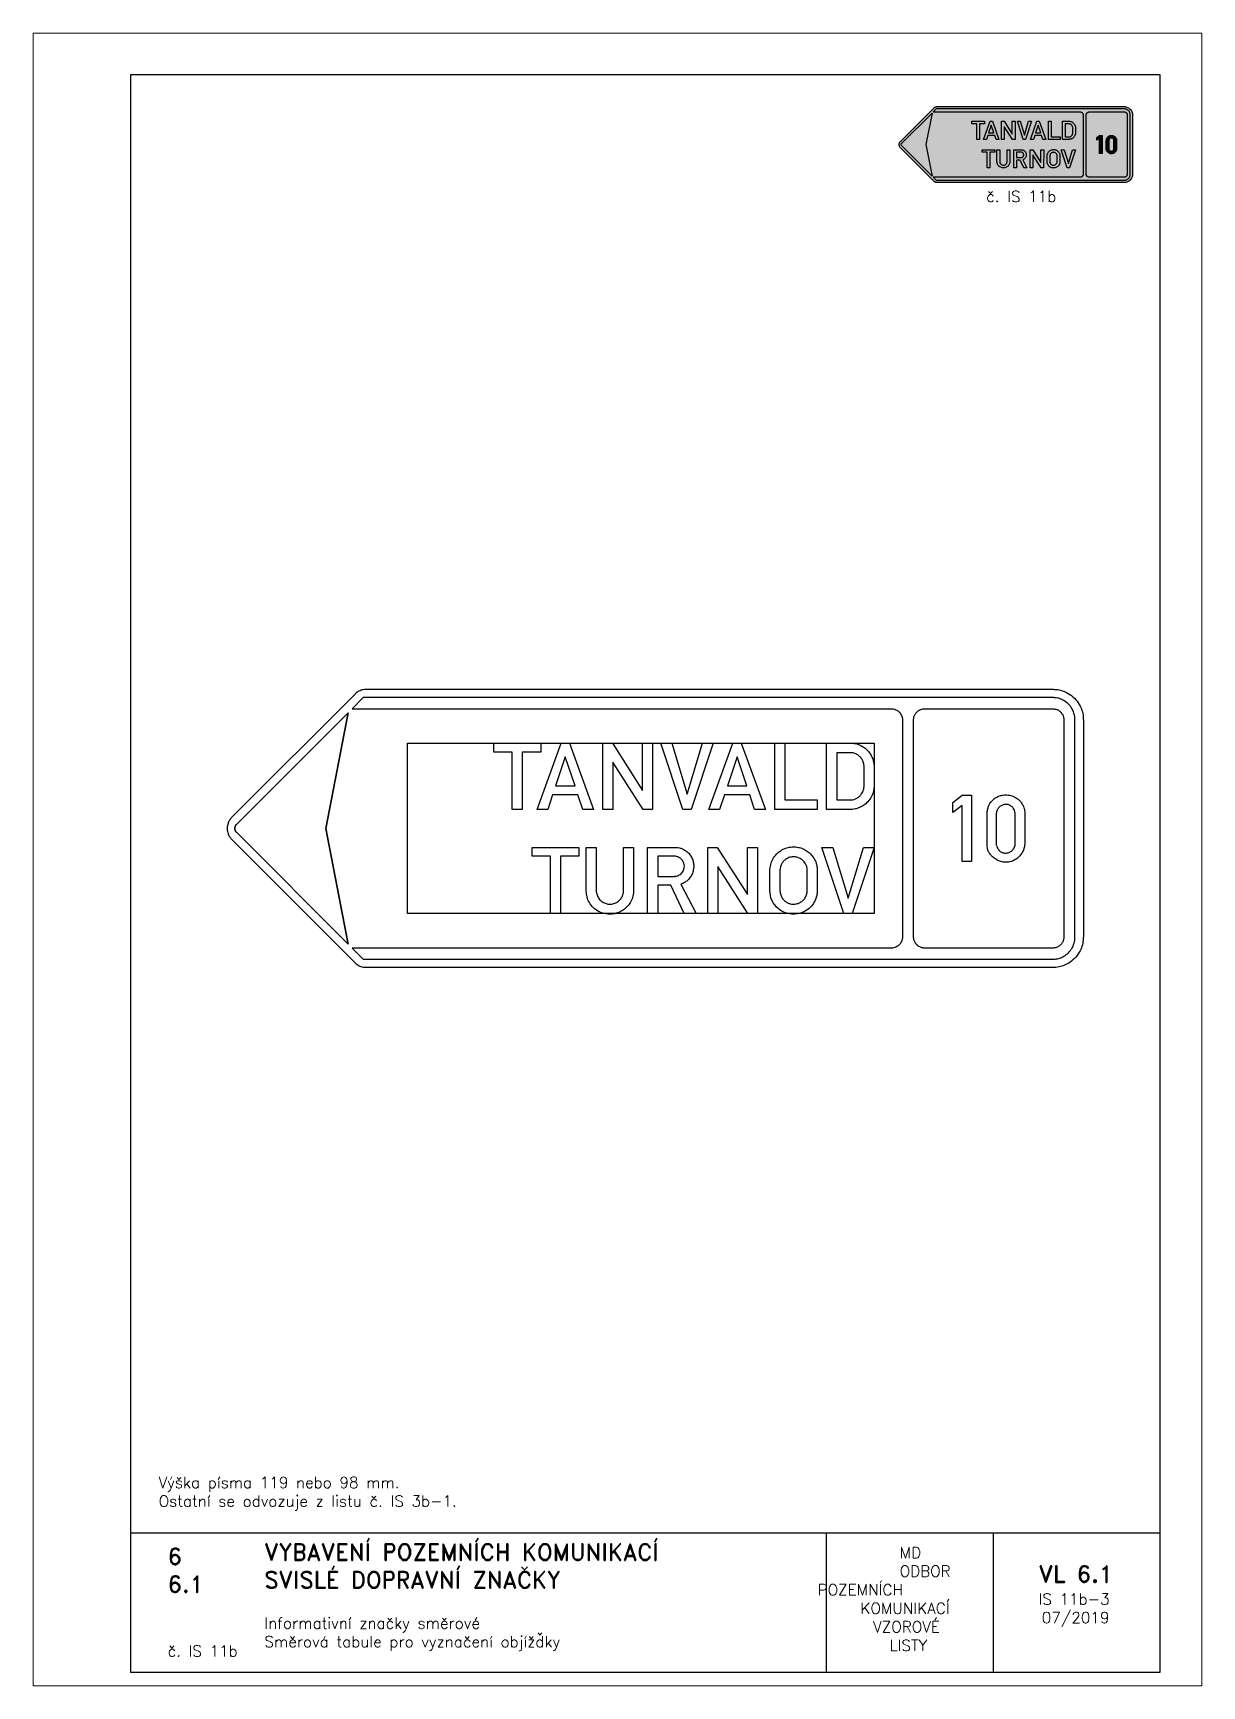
# Paper-space layout 'IS 11b-3' of a CAD drawing. Header units: millimetres. Extents: x 0 to 210, y 0 to 297.
# The model-space entities are those that its viewports show. They can reach past a viewport. Long polylines and large blocks are cut down to what shows.
import ezdxf

# ---------------------------------------------------------------- set-up
doc = ezdxf.new("R2010")
doc.units = ezdxf.units.MM
doc.header["$LTSCALE"] = 5
doc.linetypes.add('ČÁRKOVANÁX2', pattern=[1.5, 1, -0.5])
doc.layers.add('Rozpiska', color=7, linetype='Continuous')
doc.layers.add('Značka', color=7, linetype='Continuous')
doc.layers.add('Rámeček', color=6, linetype='Continuous', plot=False)
doc.styles.get("Standard").update_dxf_attribs({"font": 'romand.shx', "height": 25})

psp = doc.layouts.new('IS 11b-3')

# ---------------------------------------------------------------- texts
at = {"layer": 'Rozpiska', "color": 7, "attachment_point": 1}
for s, width, heights, insert, char_height in [('č. IS 11b', 15.686, [0], (171.23, 268.65), 2), ('Výška písma 119 nebo 98 mm. \\POstatní se odvozuje z listu č. IS 3b-1.{\\H1.83333x; }', 177.7943, [0], (22.56, 37.55), 2), ('6', 149.0422, [0], (24.17, 24.77), 3), ('{\\C6;VYBAVENÍ POZEMNÍCH KOMUNIKACÍ\\P}SVISLÉ DOPRAVNÍ ZNAČKY{\\H1.34524x; }', 149.0422, [0], (41.56, 25.56), 3), ('\\pi14.7414;{\\C6;MD\\P\\pi2.36044;}ODBOR POZEMNÍCH{\\H1.57143x; }\\P\\pi7.69378;KOMUNIKACÍ{\\H1.5x; }\\P\\pi9.97949;{\\C6;VZOROVÉ\\H1.47619x; \\H0.67742x;\\P\\pi12.93187;LISTY\\H1.26984x; }', 33.1018, [0], (140.95, 24.95), 2), ('\\pi1.03113;{\\H1.5x;\\C6;VL 6.1\\P\\pi0.98347;\\H0.66667x;IS 11b-3\\H1.66666x; \\H0.6x;\\P\\pi1.5549;07/2019\\H1.80159x; }', 16.0623, [0], (179.66, 21.61), 2), ('6.1', 149.0422, [0], (24.17, 19.78), 3), ('{\\C6;Informativní značky směrové\\P}Směrová tabule pro vyznačení objížďky{\\H1.83333x; }', 149.0422, [0], (41.56, 12.29), 2), ('{\\C6;č. IS 11b}', 18.2723, [2.67], (24.17, 7.28), 2)]:
    psp.add_mtext_dynamic_manual_height_columns(s, width=width, gutter_width=100, heights=heights, dxfattribs=dict(at, insert=insert, char_height=char_height))

msp = doc.modelspace()

# ---------------------------------------------------------------- linework, layer by layer
at = {"layer": 'Značka', "color": 3}
for points in [[(1493.6, 2.2), (259, 2.2, -0.002694), (258, 2.3, -0.008086), (257, 2.3, -0.042026), (253.2, 2.9, -0.040907), (249.4, 4.1, -0.042264), (245.9, 5.9, -0.046628), (242.7, 8.2, -0.009283), (242, 8.9), (241.3, 9.6), (19.8, 231, -0.003577), (18.8, 232.2, -0.010727), (17.7, 233.4, -0.055715), (14.3, 238.6, -0.056166), (12.1, 244.5, -0.06969), (11, 252.2, -0.068355), (12.1, 260, -0.056428), (14.3, 265.9, -0.061122), (17.7, 271.1, -0.012202), (18.8, 272.3, -0.004069), (19.8, 273.4), (241.3, 494.9, -0.002694), (242, 495.6, -0.008086), (242.7, 496.2, -0.042026), (245.9, 498.6, -0.040907), (249.4, 500.3, -0.042264), (253.1, 501.6, -0.046628), (257, 502.2, -0.009283), (258, 502.2, -0.003095), (259, 502.2), (1493.6, 502.2, -0.003577), (1496.5, 502.1, -0.010727), (1499.4, 501.9, -0.055715), (1510.6, 499.6, -0.056166), (1521.1, 494.9, -0.06969), (1532.6, 486.2, -0.068355), (1541.3, 474.7, -0.056428), (1546.1, 464.2, -0.061122), (1548.3, 453, -0.012202), (1548.5, 450.1, -0.004069), (1548.6, 447.2), (1548.6, 57.2, -0.003577), (1548.5, 54.4, -0.010727), (1548.3, 51.5, -0.055715), (1546, 40.2, -0.056166), (1541.3, 29.7, -0.06969), (1532.6, 18.3, -0.068355), (1521.1, 9.6, -0.056428), (1510.6, 4.8, -0.061122), (1499.4, 2.5, -0.012202), (1496.5, 2.3, -0.004069), (1493.6, 2.2)], [(234.8, 467.2), (1203.6, 467.2, -0.003577), (1204.7, 467.2, -0.010727), (1205.7, 467.1, -0.055715), (1209.8, 466.3, -0.056166), (1213.6, 464.6, -0.06969), (1217.8, 461.4, -0.068355), (1220.9, 457.2, -0.056428), (1222.7, 453.4, -0.061122), (1223.5, 449.3, -0.012202), (1223.6, 448.3, -0.004069), (1223.6, 447.2), (1223.6, 57.2, -0.003577), (1223.6, 56.2, -0.010727), (1223.5, 55.1, -0.055715), (1222.7, 51.1, -0.056166), (1220.9, 47.2, -0.06969), (1217.8, 43.1, -0.068355), (1213.6, 39.9, -0.056428), (1209.8, 38.2, -0.061122), (1205.7, 37.3, -0.012202), (1204.7, 37.3, -0.004069), (1203.6, 37.2), (234.8, 37.2), (254.8, 17.2), (1493.6, 17.2, 0.003577), (1495.7, 17.3, 0.010727), (1497.8, 17.4, 0.055715), (1506, 19.1, 0.056166), (1513.6, 22.6, 0.06969), (1522, 28.9, 0.068355), (1528.3, 37.2, 0.056428), (1531.8, 44.9, 0.061122), (1533.4, 53, 0.012202), (1533.6, 55.1, 0.004069), (1533.6, 57.2), (1533.6, 447.2, 0.003577), (1533.5, 449.3, 0.010727), (1533.4, 451.4, 0.055715), (1531.7, 459.6, 0.056166), (1528.3, 467.2, 0.06969), (1522, 475.6, 0.068355), (1513.6, 481.9, 0.056428), (1506, 485.4, 0.061122), (1497.8, 487, 0.012202), (1495.7, 487.2, 0.004069), (1493.6, 487.2), (254.8, 487.2), (234.8, 467.2)], [(227.8, 44.3), (187.8, 252.2), (227.8, 460.2), (26.9, 259.3), (26.6, 258.9), (26.2, 258.5, 0.05572), (25.1, 256.8, 0.056165), (24.3, 254.8, 0.06969), (24, 252.2, 0.068355), (24.3, 249.6, 0.056425), (25.1, 247.7, 0.061127), (26.2, 245.9), (26.6, 245.5), (26.9, 245.2), (227.8, 44.3)], [(227.8, 460.2), (187.8, 252.2), (227.8, 44.3), (26.9, 245.2), (26.6, 245.5, -0.010727), (26.2, 245.9, -0.055715), (25.1, 247.7, -0.056166), (24.3, 249.6, -0.06969), (24, 252.2, -0.068355), (24.3, 254.8, -0.056428), (25.1, 256.8, -0.061122), (26.2, 258.5, -0.012202), (26.6, 258.9, -0.004069), (26.9, 259.3), (227.8, 460.2)], [(1263.6, 37.2), (1263.5, 37.2), (1263.5, 37.2, -0.03218), (1260.9, 37.4, -0.035443), (1258.3, 37.9, -0.036267), (1255.9, 38.8, -0.034421), (1253.6, 39.9, -0.033721), (1251.4, 41.4, -0.034085), (1249.5, 43.1, -0.034209), (1247.8, 45, -0.034229), (1246.3, 47.2, -0.034044), (1245.2, 49.5, -0.033412), (1244.3, 52, -0.034127), (1243.8, 54.5, -0.036745), (1243.6, 57.1), (1243.6, 57.2), (1243.6, 57.2), (1243.6, 447.2), (1243.6, 447.3), (1243.6, 447.4, -0.03218), (1243.8, 450, -0.035443), (1244.3, 452.5, -0.036267), (1245.2, 455, -0.034421), (1246.3, 457.3, -0.033721), (1247.8, 459.4, -0.034085), (1249.5, 461.4, -0.034209), (1251.4, 463.1, -0.034229), (1253.6, 464.5, -0.034044), (1255.9, 465.7, -0.033412), (1258.3, 466.5, -0.034127), (1260.9, 467.1, -0.036745), (1263.5, 467.2), (1263.5, 467.2), (1263.6, 467.2), (1493.6, 467.2), (1493.7, 467.2), (1493.8, 467.2, -0.03218), (1496.4, 467, -0.035443), (1498.9, 466.5, -0.036267), (1501.4, 465.7, -0.034421), (1503.7, 464.5, -0.033721), (1505.8, 463.1, -0.034085), (1507.8, 461.4, -0.034209), (1509.5, 459.4, -0.034229), (1510.9, 457.3, -0.034044), (1512.1, 455, -0.033412), (1512.9, 452.5, -0.034127), (1513.5, 450, -0.036745), (1513.6, 447.4), (1513.6, 447.3), (1513.6, 447.2), (1513.6, 57.2), (1513.6, 57.2), (1513.6, 57.1, -0.03218), (1513.4, 54.5, -0.035443), (1512.9, 52, -0.036267), (1512.1, 49.5, -0.034421), (1510.9, 47.2, -0.033721), (1509.5, 45, -0.034085), (1507.8, 43.1, -0.034209), (1505.8, 41.4, -0.034229), (1503.7, 39.9, -0.034044), (1501.4, 38.8, -0.033412), (1498.9, 37.9, -0.034127), (1496.4, 37.4, -0.036745), (1493.8, 37.2), (1493.7, 37.2), (1493.6, 37.2), (1263.6, 37.2)], [(1087.4, 286.2), (1087.4, 405.2), (1131.5, 405.2, -0.002955), (1132.9, 405.2, -0.008866), (1134.3, 405.2, -0.074826), (1144.1, 403.3, -0.064095), (1153, 398.7, -0.05201), (1159.6, 393.6, -0.052248), (1165, 387.2, -0.0463), (1168.7, 380.6, -0.045159), (1171.3, 373.5, -0.019266), (1172, 370.3, -0.018601), (1172.5, 367.1), (1172.6, 366.4), (1172.6, 365.7), (1172.6, 327), (1172.6, 326.4), (1172.6, 325.9, -0.035139), (1172.1, 321.7, -0.027883), (1171.2, 317.6, -0.067), (1166.6, 307, -0.07401), (1159.2, 298, -0.055398), (1152.6, 292.8, -0.04934), (1144.9, 289.1, -0.035151), (1139.3, 287.3, -0.041158), (1133.6, 286.4, -0.006182), (1132.5, 286.3, -0.00206), (1131.4, 286.2), (1087.4, 286.2)], [(1105.5, 388.2), (1105.5, 303.4), (1130.1, 303.4, 0.003013), (1131, 303.4, 0.009049), (1131.8, 303.4, 0.064934), (1136.9, 304.3, 0.055474), (1141.6, 306.3, 0.060183), (1146.4, 309.7, 0.064204), (1150.2, 314.1, 0.046771), (1152.4, 317.8, 0.042303), (1153.8, 321.9, 0.021158), (1154.2, 323.8, 0.026455), (1154.5, 325.7, 0.006517), (1154.5, 326.3), (1154.6, 326.9), (1154.6, 364.9), (1154.5, 365.6, 0.005185), (1154.4, 366.2, 0.038441), (1153.7, 369.9, 0.037922), (1152.5, 373.4, 0.064349), (1149.4, 378.8, 0.066856), (1144.9, 383.2, 0.069128), (1139.6, 386.5, 0.078393), (1133.6, 388, 0.012507), (1132.4, 388.1, 0.004175), (1131.2, 388.2), (1105.5, 388.2)], [(1375.7, 277.3), (1375.7, 278.3, -0.005947), (1375.7, 279.4, -0.049019), (1376.5, 285.9, -0.049992), (1378.5, 292.2, -0.079537), (1384, 301.2, -0.089087), (1392, 307.8, -0.059796), (1398.2, 310.7, -0.052018), (1404.8, 312.1, -0.062017), (1413.5, 312.1, -0.0645), (1421.9, 310, -0.055438), (1428.3, 306.7, -0.055485), (1433.9, 302.1, -0.051112), (1438.1, 297.2, -0.054897), (1441, 291.5, -0.045234), (1442.6, 286.6, -0.045981), (1443.2, 281.5, -0.0123), (1443.2, 279.8, -0.004103), (1443.2, 278), (1443.2, 226.1, -0.002302), (1443.2, 225.1, -0.006906), (1443.2, 224, -0.051777), (1442.4, 217.8, -0.049693), (1440.3, 211.9, -0.066796), (1435.9, 204.5, -0.065906), (1429.7, 198.4, -0.061099), (1423, 194.3, -0.064143), (1415.5, 192, -0.069662), (1406.8, 191.6, -0.067451), (1398.4, 193.4, -0.056809), (1391.6, 196.7, -0.049588), (1385.6, 201.3, -0.048055), (1381.1, 206.2, -0.06588), (1377.8, 211.9, -0.054767), (1376.2, 217.1, -0.042362), (1375.7, 222.6, -0.009254), (1375.7, 224.3, -0.003103), (1375.7, 226.1), (1375.7, 277.3)], [(1392, 277.3), (1392, 226.1, 0.003201), (1392, 225.4, 0.009635), (1392, 224.7, 0.07387), (1392.9, 220.3, 0.059521), (1394.9, 216.2, 0.070725), (1398.2, 211.9, 0.09458), (1402.7, 209.1, 0.108402), (1408.6, 207.9, 0.087553), (1414.8, 209.1, 0.078159), (1419.6, 211.6, 0.088168), (1423.3, 215.5, 0.061769), (1425, 218.7, 0.061186), (1425.9, 222.3, 0.025182), (1426.1, 224.2, 0.008386), (1426.1, 226.1), (1426.1, 277.3, 0.005497), (1426, 279, 0.016502), (1425.8, 280.6, 0.058317), (1424.7, 284.8, 0.064725), (1422.6, 288.6, 0.088091), (1418.5, 292.7, 0.09789), (1413.3, 295, 0.099844), (1407.6, 295.4, 0.088272), (1402, 293.6, 0.074159), (1397.9, 290.8, 0.075675), (1394.8, 287, 0.052597), (1393.3, 283.8, 0.046075), (1392.4, 280.3, 0.014324), (1392.2, 278.8, 0.004786), (1392, 277.3)], [(655.4, 218.2), (673.6, 218.2), (673.6, 139.6), (673.6, 139.1), (673.6, 138.5, 0.039543), (674.3, 134.6, 0.043686), (675.7, 130.8, 0.079497), (679.5, 124.6, 0.080044), (685.1, 119.9, 0.074673), (691.3, 117.1, 0.071356), (697.9, 116.2, 0.077187), (705.3, 117.2, 0.082092), (711.9, 120.4, 0.077982), (717.1, 125.1, 0.072581), (720.6, 131.2, 0.046191), (721.9, 135.1, 0.05459), (722.5, 139.1), (722.5, 139.5), (722.5, 139.9), (722.5, 218.2), (740.5, 218.2), (740.5, 139.7), (740.5, 139.1, -0.004615), (740.5, 138.4, -0.044944), (740, 133.3, -0.033047), (738.6, 128.3, -0.05764), (734.4, 118.8, -0.066494), (728.1, 110.6, -0.064403), (720.5, 104.5, -0.060337), (711.6, 100.4, -0.061462), (701.8, 98.3, -0.061737), (691.6, 98.6, -0.080256), (678.9, 102.5, -0.084185), (668.1, 110.2, -0.072646), (661.1, 118.9, -0.072796), (657, 129.3, -0.029071), (656, 133.9, -0.022449), (655.5, 138.6), (655.5, 139.2), (655.4, 139.7), (655.4, 218.2)], [(765.8, 99.2), (765.8, 218.2), (815.8, 218.2), (816.6, 218.2, -0.005426), (817.3, 218.2, -0.052876), (822.9, 217.4, -0.045257), (828.3, 215.5, -0.068752), (836.2, 210.7, -0.074107), (842.5, 203.9, -0.062848), (846.2, 197.2, -0.059662), (848.2, 189.8, -0.055136), (848.6, 182.5, -0.05518), (847.5, 175.4, -0.062308), (844.5, 167.8, -0.063046), (839.6, 161.2, -0.052741), (834.7, 156.7, -0.055198), (828.9, 153.4, -0.011424), (827.3, 152.7, -0.003811), (825.7, 152), (853, 99.2), (831.6, 99.2), (807.3, 150.2), (783.9, 150.2), (783.9, 99.2), (765.8, 99.2)], [(985.5, 177.8), (985.6, 178.8, -0.004516), (985.6, 179.8, -0.030678), (986.3, 184.7, -0.03107), (987.6, 189.6, -0.066298), (992.2, 199.4, -0.06848), (999.2, 207.7, -0.061858), (1006.9, 213.5, -0.05993), (1015.8, 217.3, -0.057344), (1025, 219, -0.05758), (1034.3, 218.6, -0.056912), (1043.2, 216.4, -0.057498), (1051.4, 212.2, -0.055378), (1058.3, 206.6, -0.053458), (1063.9, 199.6, -0.043029), (1067.2, 193.6, -0.048853), (1069.3, 187.2, -0.022719), (1070, 183.6, -0.012952), (1070.4, 180.1), (1070.5, 179.5), (1070.5, 178.9), (1070.5, 139), (1070.5, 138.1, -0.002806), (1070.4, 137.2, -0.035775), (1069.1, 129.8, -0.047843), (1066.6, 122.7, -0.078793), (1060.2, 112.8, -0.073097), (1051.2, 105.1, -0.060117), (1042.5, 100.7, -0.059848), (1033.1, 98.5, -0.071111), (1021.4, 98.6, -0.074186), (1010.3, 102, -0.066042), (1001.4, 107.3, -0.061695), (994.3, 114.8, -0.047086), (990.1, 121.1, -0.053876), (987.4, 128.1, -0.030223), (986.3, 132.8, -0.017681), (985.7, 137.5), (985.6, 138.6), (985.5, 139.7), (985.5, 177.8)], [(783.9, 202.2), (783.9, 166.1), (813.1, 166.1), (813.8, 166.1, 0.005988), (814.5, 166.2, 0.040793), (817.8, 166.7, 0.049419), (821, 167.8, 0.110772), (827.2, 172.3, 0.114761), (830.9, 179.1, 0.085168), (831.8, 184.4, 0.080084), (830.9, 189.7, 0.084083), (828.2, 194.9, 0.081231), (824, 199, 0.067106), (820, 201.2, 0.082126), (815.7, 202.1, 0.008052), (815.2, 202.2), (814.6, 202.2), (783.9, 202.2)], [(1003.6, 177.7), (1003.6, 139.7), (1003.7, 138.9, 0.005134), (1003.8, 138.2, 0.037589), (1004.4, 134.5, 0.041681), (1005.6, 130.9, 0.062897), (1008.4, 126, 0.060175), (1012.3, 121.8, 0.05942), (1016.9, 118.7, 0.064328), (1022.1, 116.8, 0.05052), (1026.3, 116.1, 0.044569), (1030.7, 116.3, 0.07391), (1038, 118.3, 0.085006), (1044.3, 122.4, 0.073628), (1048.5, 127.2, 0.06358), (1051.3, 133.1, 0.033201), (1052.1, 136, 0.042647), (1052.5, 139), (1052.5, 139.4), (1052.5, 139.8), (1052.5, 177.6), (1052.5, 178.3, 0.008402), (1052.5, 179, 0.062609), (1051.8, 183.1, 0.048319), (1050.3, 187.1, 0.076906), (1045.9, 193.5, 0.083775), (1039.7, 198.2, 0.069866), (1034, 200.5, 0.066672), (1027.9, 201.2, 0.08852), (1019.4, 199.7, 0.098123), (1012.1, 195.3, 0.062843), (1008.5, 191.4, 0.051394), (1005.8, 186.7, 0.039527), (1004.4, 183, 0.050746), (1003.7, 179.1, 0.007113), (1003.7, 178.4), (1003.6, 177.7)]]:
    msp.add_lwpolyline(points, format="xyb", dxfattribs=at)
at = {"layer": 'Značka', "color": 6, "linetype": 'ČÁRKOVANÁX2', "ltscale": 2.5}
msp.add_lwpolyline([(334.6, 99.2), (334.6, 405.2), (1172.6, 405.2), (1172.6, 99.2), (334.6, 99.2)], dxfattribs=at)
at = {"layer": 'Značka', "color": 3}
for points in [[(522.6, 286.2), (522.6, 389.2), (489.5, 389.2), (489.5, 405.2), (573.7, 405.2), (573.7, 389.2), (540.6, 389.2), (540.6, 286.2), (522.6, 286.2)], [(567.3, 286.2), (610.4, 405.2), (625.5, 405.2), (668.6, 286.2), (649.5, 286.2), (640.6, 312.8), (595.1, 312.8), (586.3, 286.2), (567.3, 286.2)], [(685.5, 286.2), (685.5, 405.2), (702.6, 405.2), (756.6, 320.3), (756.6, 405.2), (774.8, 405.2), (774.7, 286.2), (757.6, 286.2), (703.5, 371.1), (703.5, 286.2), (685.5, 286.2)], [(829.1, 286.2), (789.7, 405.2), (809, 405.2), (836.6, 313.8), (864.2, 405.2), (883.4, 405.2), (844.1, 286.2), (829.1, 286.2)], [(875.9, 286.2), (919.1, 405.2), (934.1, 405.2), (977.3, 286.2), (958.1, 286.2), (949.3, 312.8), (903.7, 312.8), (895, 286.2), (875.9, 286.2)], [(994.1, 286.2), (994.1, 405.2), (1012.2, 405.2), (1012.2, 303.3), (1070.6, 303.3), (1070.6, 286.2), (994.1, 286.2)], [(635.4, 328.6), (617.9, 380.9), (600.5, 328.6), (635.4, 328.6)], [(944, 328.6), (926.6, 380.9), (909.2, 328.6), (944, 328.6)], [(1331, 192.7), (1331, 293.7), (1314.1, 281), (1314.1, 299), (1331.1, 311.7), (1347.9, 311.7), (1347.9, 192.7), (1331, 192.7)], [(591.4, 99.2), (591.4, 202.2), (558.3, 202.2), (558.3, 218.2), (642.5, 218.2), (642.5, 202.2), (609.4, 202.2), (609.4, 99.2), (591.4, 99.2)], [(873.8, 99.2), (873.8, 218.2), (890.9, 218.2), (945, 133.3), (945, 218.2), (963.2, 218.2), (963.1, 99.2), (946, 99.2), (891.8, 184.1), (891.8, 99.2), (873.8, 99.2)], [(1118.4, 99.2), (1079, 218.2), (1098.3, 218.2), (1125.8, 126.8), (1153.5, 218.2), (1172.6, 218.2), (1133.3, 99.2), (1118.4, 99.2)]]:
    msp.add_lwpolyline(points, dxfattribs=at)

# ---------------------------------------------------------------- hatches: boundary and pattern name
at = {"layer": 'Značka'}
h = psp.add_hatch(color=30, dxfattribs=at)
h.dxf.hatch_style = 1
edge = h.paths.add_edge_path()
edge.add_line((196.03, 270.15), (162.36, 270.15))
edge.add_arc((162.42, 272.63), 2.48, 268.0589, 268.6764, ccw=False)
edge.add_arc((162.36, 270.97), 0.828, 266.2057, 268.0589, ccw=False)
edge.add_arc((162.35, 270.78), 0.636, 256.4389, 266.065, ccw=False)
edge.add_arc((162.36, 270.8), 0.657, 247.0853, 256.4552, ccw=False)
edge.add_arc((162.34, 270.79), 0.636, 238.7222, 248.4026, ccw=False)
edge.add_arc((162.3, 270.74), 0.574, 228.0712, 238.7499, ccw=False)
edge.add_arc((162.39, 270.85), 0.721, 226.8956, 229.023, ccw=False)
edge.add_line((161.9, 270.33), (161.88, 270.35))
edge.add_line((161.88, 270.35), (155.84, 276.39))
edge.add_arc((158.02, 278.44), 2.99, 222.4099, 223.2298, ccw=False)
edge.add_arc((156.55, 277.09), 0.998, 219.9512, 222.4095, ccw=False)
edge.add_arc((156.38, 276.94), 0.768, 207.0157, 219.7714, ccw=False)
edge.add_arc((156.37, 276.94), 0.766, 194.2124, 207.0711, ccw=False)
edge.add_arc((156.37, 276.96), 0.77, 179.9044, 195.8504, ccw=False)
edge.add_arc((156.39, 276.96), 0.786, 164.3193, 179.9609, ccw=False)
edge.add_arc((156.37, 276.99), 0.765, 153.2071, 166.1258, ccw=False)
edge.add_arc((156.32, 277.02), 0.7, 139.2768, 153.2676, ccw=False)
edge.add_arc((156.46, 276.92), 0.878, 137.5342, 140.3306, ccw=False)
edge.add_arc((157.75, 275.73), 2.63, 136.6012, 137.5337, ccw=False)
edge.add_line((155.84, 277.54), (161.88, 283.58))
edge.add_arc((163.6, 281.79), 2.48, 133.0589, 133.6764, ccw=False)
edge.add_arc((162.47, 283), 0.828, 131.2057, 133.0589, ccw=False)
edge.add_arc((162.34, 283.14), 0.636, 121.4389, 131.065, ccw=False)
edge.add_arc((162.35, 283.12), 0.657, 112.0853, 121.4552, ccw=False)
edge.add_arc((162.36, 283.15), 0.636, 103.7222, 113.4026, ccw=False)
edge.add_arc((162.34, 283.21), 0.574, 93.0712, 103.7499, ccw=False)
edge.add_arc((162.36, 283.06), 0.721, 91.8956, 94.023, ccw=False)
edge.add_arc((162.41, 281.62), 2.16, 91.186, 91.8953, ccw=False)
edge.add_line((162.36, 283.78), (196.03, 283.78))
edge.add_arc((195.86, 278.3), 5.49, 87.4099, 88.2298, ccw=False)
edge.add_arc((196.03, 281.95), 1.83, 84.9512, 87.4095, ccw=False)
edge.add_arc((196.06, 282.37), 1.41, 72.0157, 84.7714, ccw=False)
edge.add_arc((196.06, 282.37), 1.4, 59.2124, 72.0711, ccw=False)
edge.add_arc((196.1, 282.35), 1.41, 44.9044, 60.8504, ccw=False)
edge.add_arc((196.07, 282.33), 1.44, 29.3193, 44.9609, ccw=False)
edge.add_arc((196.13, 282.31), 1.4, 18.2071, 31.1258, ccw=False)
edge.add_arc((196.24, 282.34), 1.28, 4.2768, 18.2676, ccw=False)
edge.add_arc((195.92, 282.29), 1.61, 2.5342, 5.3306, ccw=False)
edge.add_arc((192.71, 282.15), 4.82, 1.6012, 2.5337, ccw=False)
edge.add_line((197.53, 282.28), (197.53, 271.65))
edge.add_arc((192.05, 271.82), 5.49, 357.4099, 358.2297, ccw=False)
edge.add_arc((195.7, 271.65), 1.83, 354.9512, 357.4095, ccw=False)
edge.add_arc((196.12, 271.62), 1.41, 342.0157, 354.7714, ccw=False)
edge.add_arc((196.12, 271.62), 1.4, 329.2124, 342.0711, ccw=False)
edge.add_arc((196.1, 271.58), 1.41, 314.9044, 330.8504, ccw=False)
edge.add_arc((196.08, 271.6), 1.44, 299.3193, 314.9609, ccw=False)
edge.add_arc((196.06, 271.55), 1.4, 288.2071, 301.1258, ccw=False)
edge.add_arc((196.09, 271.43), 1.28, 274.2768, 288.2676, ccw=False)
edge.add_arc((196.04, 271.76), 1.61, 272.5342, 275.3306, ccw=False)
edge.add_arc((195.9, 274.97), 4.82, 271.6012, 272.5337, ccw=False)
h = psp.add_hatch(color=249, dxfattribs=at)
h.dxf.hatch_style = 1
edge = h.paths.add_edge_path()
edge.add_line((161.71, 282.83), (188.12, 282.83))
edge.add_arc((188.06, 280.83), 1.99, 87.4099, 88.2298, ccw=False)
edge.add_arc((188.12, 282.16), 0.665, 84.9512, 87.4095, ccw=False)
edge.add_arc((188.13, 282.31), 0.512, 72.0157, 84.7714, ccw=False)
edge.add_arc((188.14, 282.32), 0.511, 59.2124, 72.0711, ccw=False)
edge.add_arc((188.15, 282.31), 0.513, 44.9044, 60.8504, ccw=False)
edge.add_arc((188.14, 282.3), 0.524, 29.3193, 44.9609, ccw=False)
edge.add_arc((188.16, 282.29), 0.51, 18.2071, 31.1258, ccw=False)
edge.add_arc((188.2, 282.3), 0.467, 4.2768, 18.2676, ccw=False)
edge.add_arc((188.08, 282.28), 0.585, 2.5342, 5.3306, ccw=False)
edge.add_arc((186.92, 282.23), 1.75, 1.6012, 2.5337, ccw=False)
edge.add_line((188.67, 282.28), (188.67, 271.65))
edge.add_arc((186.68, 271.71), 1.99, 357.4099, 358.2297, ccw=False)
edge.add_arc((188, 271.65), 0.665, 354.9512, 357.4095, ccw=False)
edge.add_arc((188.16, 271.64), 0.512, 342.0157, 354.7714, ccw=False)
edge.add_arc((188.16, 271.64), 0.511, 329.2124, 342.0711, ccw=False)
edge.add_arc((188.15, 271.62), 0.513, 314.9044, 330.8504, ccw=False)
edge.add_arc((188.14, 271.63), 0.524, 299.3193, 314.9609, ccw=False)
edge.add_arc((188.13, 271.61), 0.51, 288.2071, 301.1258, ccw=False)
edge.add_arc((188.15, 271.57), 0.467, 274.2768, 288.2676, ccw=False)
edge.add_arc((188.13, 271.69), 0.585, 272.5342, 275.3306, ccw=False)
edge.add_arc((188.08, 272.85), 1.75, 271.6012, 272.5337, ccw=False)
edge.add_line((188.12, 271.1), (161.71, 271.1))
edge.add_line((161.71, 271.1), (162.25, 270.56))
edge.add_line((162.25, 270.56), (196.03, 270.56))
edge.add_arc((195.91, 274.54), 3.99, 271.7702, 272.5901)
edge.add_arc((196.03, 271.89), 1.33, 272.5905, 275.0488)
edge.add_arc((196.05, 271.58), 1.02, 275.2286, 287.9843)
edge.add_arc((196.05, 271.58), 1.02, 287.9289, 300.7876)
edge.add_arc((196.08, 271.6), 1.03, 299.1496, 315.0956)
edge.add_arc((196.06, 271.61), 1.05, 315.0391, 330.6807)
edge.add_arc((196.1, 271.63), 1.02, 328.8742, 341.7929)
edge.add_arc((196.19, 271.6), 0.933, 341.7324, 355.7232)
edge.add_arc((195.95, 271.64), 1.17, 354.6693, 357.4658)
edge.add_arc((193.62, 271.74), 3.51, 357.4664, 358.3988)
edge.add_line((197.12, 271.65), (197.12, 282.28))
edge.add_arc((193.14, 282.16), 3.99, 1.7702, 2.5901)
edge.add_arc((195.79, 282.28), 1.33, 2.5905, 5.0488)
edge.add_arc((196.1, 282.3), 1.02, 5.2286, 17.9843)
edge.add_arc((196.1, 282.3), 1.02, 17.9289, 30.7876)
edge.add_arc((196.08, 282.33), 1.03, 29.1496, 45.0956)
edge.add_arc((196.06, 282.31), 1.05, 45.0391, 60.6807)
edge.add_arc((196.05, 282.35), 1.02, 58.8742, 71.7929)
edge.add_arc((196.08, 282.44), 0.933, 71.7324, 85.7232)
edge.add_arc((196.04, 282.2), 1.17, 84.6694, 87.4658)
edge.add_arc((195.93, 279.87), 3.51, 87.4663, 88.3988)
edge.add_line((196.03, 283.37), (162.25, 283.37))
edge.add_line((162.25, 283.37), (161.71, 282.83))
edge = h.paths.add_edge_path()
edge.add_line((161.51, 282.63), (160.42, 276.96))
edge.add_line((160.42, 276.96), (161.51, 271.29))
edge.add_line((161.51, 271.29), (156.04, 276.77))
edge.add_line((156.04, 276.77), (156.03, 276.78))
edge.add_arc((156.27, 277.01), 0.333, 219.9512, 222.4095, ccw=False)
edge.add_arc((156.21, 276.96), 0.256, 207.0157, 219.7714, ccw=False)
edge.add_arc((156.21, 276.96), 0.255, 194.2124, 207.0711, ccw=False)
edge.add_arc((156.21, 276.96), 0.257, 179.9044, 195.8504, ccw=False)
edge.add_arc((156.22, 276.96), 0.262, 164.3193, 179.9609, ccw=False)
edge.add_arc((156.21, 276.97), 0.255, 153.2071, 166.1258, ccw=False)
edge.add_arc((156.19, 276.98), 0.233, 139.2768, 153.2676, ccw=False)
edge.add_arc((156.24, 276.95), 0.293, 137.5342, 140.3306, ccw=False)
edge.add_arc((156.67, 276.55), 0.877, 136.6012, 137.5337, ccw=False)
edge.add_line((156.04, 277.16), (161.51, 282.63))
edge = h.paths.add_edge_path(flags=16)
edge.add_line((189.76, 271.1), (189.76, 271.1))
edge.add_line((189.76, 271.1), (189.76, 271.1))
edge.add_arc((189.76, 271.65), 0.549, 262.3069, 269.6795, ccw=False)
edge.add_arc((189.75, 271.6), 0.499, 254.202, 262.3216, ccw=False)
edge.add_arc((189.74, 271.59), 0.488, 247.1662, 255.4743, ccw=False)
edge.add_arc((189.75, 271.62), 0.514, 239.2876, 247.1731, ccw=False)
edge.add_arc((189.75, 271.63), 0.524, 232.4424, 240.1679, ccw=False)
edge.add_arc((189.74, 271.63), 0.519, 224.6397, 232.4484, ccw=False)
edge.add_arc((189.74, 271.63), 0.517, 217.5709, 225.4079, ccw=False)
edge.add_arc((189.74, 271.63), 0.517, 209.7386, 217.5803, ccw=False)
edge.add_arc((189.74, 271.64), 0.519, 202.6896, 210.489, ccw=False)
edge.add_arc((189.75, 271.64), 0.529, 195.0381, 202.6928, ccw=False)
edge.add_arc((189.73, 271.64), 0.519, 188.0097, 195.828, ccw=False)
edge.add_arc((189.7, 271.64), 0.481, 179.6098, 188.0273, ccw=False)
edge.add_line((189.21, 271.64), (189.21, 271.64))
edge.add_line((189.21, 271.64), (189.21, 271.65))
edge.add_line((189.21, 271.65), (189.21, 282.28))
edge.add_line((189.21, 282.28), (189.21, 282.28))
edge.add_line((189.21, 282.28), (189.21, 282.29))
edge.add_arc((189.76, 282.28), 0.549, 172.3069, 179.6794, ccw=False)
edge.add_arc((189.71, 282.29), 0.499, 164.202, 172.3216, ccw=False)
edge.add_arc((189.71, 282.3), 0.488, 157.1662, 165.4743, ccw=False)
edge.add_arc((189.73, 282.29), 0.514, 149.2876, 157.1731, ccw=False)
edge.add_arc((189.74, 282.29), 0.524, 142.4424, 150.1679, ccw=False)
edge.add_arc((189.74, 282.3), 0.519, 134.6397, 142.4484, ccw=False)
edge.add_arc((189.74, 282.3), 0.517, 127.5709, 135.4079, ccw=False)
edge.add_arc((189.74, 282.3), 0.517, 119.7386, 127.5803, ccw=False)
edge.add_arc((189.75, 282.31), 0.519, 112.6896, 120.489, ccw=False)
edge.add_arc((189.75, 282.3), 0.529, 105.0381, 112.6928, ccw=False)
edge.add_arc((189.76, 282.31), 0.519, 98.0097, 105.828, ccw=False)
edge.add_arc((189.75, 282.35), 0.481, 89.6098, 98.0273, ccw=False)
edge.add_line((189.76, 282.83), (189.76, 282.83))
edge.add_line((189.76, 282.83), (189.76, 282.83))
edge.add_line((189.76, 282.83), (196.03, 282.83))
edge.add_line((196.03, 282.83), (196.03, 282.83))
edge.add_line((196.03, 282.83), (196.04, 282.83))
edge.add_arc((196.03, 282.28), 0.549, 82.3069, 89.6795, ccw=False)
edge.add_arc((196.04, 282.33), 0.499, 74.202, 82.3216, ccw=False)
edge.add_arc((196.05, 282.34), 0.488, 67.1662, 75.4743, ccw=False)
edge.add_arc((196.04, 282.31), 0.514, 59.2876, 67.1731, ccw=False)
edge.add_arc((196.05, 282.3), 0.524, 52.4424, 60.1679, ccw=False)
edge.add_arc((196.05, 282.3), 0.519, 44.6397, 52.4484, ccw=False)
edge.add_arc((196.06, 282.3), 0.517, 37.5709, 45.4079, ccw=False)
edge.add_arc((196.06, 282.3), 0.517, 29.7386, 37.5803, ccw=False)
edge.add_arc((196.06, 282.29), 0.519, 22.6896, 30.489, ccw=False)
edge.add_arc((196.05, 282.29), 0.529, 15.0381, 22.6928, ccw=False)
edge.add_arc((196.06, 282.28), 0.519, 8.0097, 15.828, ccw=False)
edge.add_arc((196.1, 282.29), 0.481, -0.3902, 8.0273, ccw=False)
edge.add_line((196.58, 282.29), (196.58, 282.28))
edge.add_line((196.58, 282.28), (196.58, 282.28))
edge.add_line((196.58, 282.28), (196.58, 271.65))
edge.add_line((196.58, 271.65), (196.58, 271.64))
edge.add_line((196.58, 271.64), (196.58, 271.64))
edge.add_arc((196.03, 271.65), 0.549, 352.3069, 359.6794, ccw=False)
edge.add_arc((196.08, 271.64), 0.499, 344.202, 352.3216, ccw=False)
edge.add_arc((196.09, 271.62), 0.488, 337.1662, 345.4743, ccw=False)
edge.add_arc((196.06, 271.64), 0.514, 329.2876, 337.1731, ccw=False)
edge.add_arc((196.05, 271.63), 0.524, 322.4424, 330.1679, ccw=False)
edge.add_arc((196.05, 271.63), 0.519, 314.6397, 322.4484, ccw=False)
edge.add_arc((196.05, 271.62), 0.517, 307.5709, 315.4079, ccw=False)
edge.add_arc((196.05, 271.62), 0.517, 299.7386, 307.5803, ccw=False)
edge.add_arc((196.04, 271.62), 0.519, 292.6896, 300.489, ccw=False)
edge.add_arc((196.04, 271.63), 0.529, 285.0381, 292.6928, ccw=False)
edge.add_arc((196.03, 271.62), 0.519, 278.0097, 285.828, ccw=False)
edge.add_arc((196.04, 271.58), 0.481, 269.6098, 278.0273, ccw=False)
edge.add_line((196.04, 271.1), (196.03, 271.1))
edge.add_line((196.03, 271.1), (196.03, 271.1))
edge.add_line((196.03, 271.1), (189.76, 271.1))
h = psp.add_hatch(color=10, dxfattribs=at)
h.dxf.hatch_style = 1
edge = h.paths.add_edge_path()
edge.add_line((189.76, 271.1), (189.76, 271.1))
edge.add_line((189.76, 271.1), (189.76, 271.1))
edge.add_arc((189.76, 271.65), 0.549, 262.3069, 269.6795, ccw=False)
edge.add_arc((189.75, 271.6), 0.499, 254.202, 262.3216, ccw=False)
edge.add_arc((189.74, 271.59), 0.488, 247.1662, 255.4743, ccw=False)
edge.add_arc((189.75, 271.62), 0.514, 239.2876, 247.1731, ccw=False)
edge.add_arc((189.75, 271.63), 0.524, 232.4424, 240.1679, ccw=False)
edge.add_arc((189.74, 271.63), 0.519, 224.6397, 232.4484, ccw=False)
edge.add_arc((189.74, 271.63), 0.517, 217.5709, 225.4079, ccw=False)
edge.add_arc((189.74, 271.63), 0.517, 209.7386, 217.5803, ccw=False)
edge.add_arc((189.74, 271.64), 0.519, 202.6896, 210.489, ccw=False)
edge.add_arc((189.75, 271.64), 0.529, 195.0381, 202.6928, ccw=False)
edge.add_arc((189.73, 271.64), 0.519, 188.0097, 195.828, ccw=False)
edge.add_arc((189.7, 271.64), 0.481, 179.6098, 188.0273, ccw=False)
edge.add_line((189.21, 271.64), (189.21, 271.64))
edge.add_line((189.21, 271.64), (189.21, 271.65))
edge.add_line((189.21, 271.65), (189.21, 282.28))
edge.add_line((189.21, 282.28), (189.21, 282.28))
edge.add_line((189.21, 282.28), (189.21, 282.29))
edge.add_arc((189.76, 282.28), 0.549, 172.3069, 179.6794, ccw=False)
edge.add_arc((189.71, 282.29), 0.499, 164.202, 172.3216, ccw=False)
edge.add_arc((189.71, 282.3), 0.488, 157.1662, 165.4743, ccw=False)
edge.add_arc((189.73, 282.29), 0.514, 149.2876, 157.1731, ccw=False)
edge.add_arc((189.74, 282.29), 0.524, 142.4424, 150.1679, ccw=False)
edge.add_arc((189.74, 282.3), 0.519, 134.6397, 142.4484, ccw=False)
edge.add_arc((189.74, 282.3), 0.517, 127.5709, 135.4079, ccw=False)
edge.add_arc((189.74, 282.3), 0.517, 119.7386, 127.5803, ccw=False)
edge.add_arc((189.75, 282.31), 0.519, 112.6896, 120.489, ccw=False)
edge.add_arc((189.75, 282.3), 0.529, 105.0381, 112.6928, ccw=False)
edge.add_arc((189.76, 282.31), 0.519, 98.0097, 105.828, ccw=False)
edge.add_arc((189.75, 282.35), 0.481, 89.6098, 98.0273, ccw=False)
edge.add_line((189.76, 282.83), (189.76, 282.83))
edge.add_line((189.76, 282.83), (189.76, 282.83))
edge.add_line((189.76, 282.83), (196.03, 282.83))
edge.add_line((196.03, 282.83), (196.03, 282.83))
edge.add_line((196.03, 282.83), (196.04, 282.83))
edge.add_arc((196.03, 282.28), 0.549, 82.3069, 89.6795, ccw=False)
edge.add_arc((196.04, 282.33), 0.499, 74.202, 82.3216, ccw=False)
edge.add_arc((196.05, 282.34), 0.488, 67.1662, 75.4743, ccw=False)
edge.add_arc((196.04, 282.31), 0.514, 59.2876, 67.1731, ccw=False)
edge.add_arc((196.05, 282.3), 0.524, 52.4424, 60.1679, ccw=False)
edge.add_arc((196.05, 282.3), 0.519, 44.6397, 52.4484, ccw=False)
edge.add_arc((196.06, 282.3), 0.517, 37.5709, 45.4079, ccw=False)
edge.add_arc((196.06, 282.3), 0.517, 29.7386, 37.5803, ccw=False)
edge.add_arc((196.06, 282.29), 0.519, 22.6896, 30.489, ccw=False)
edge.add_arc((196.05, 282.29), 0.529, 15.0381, 22.6928, ccw=False)
edge.add_arc((196.06, 282.28), 0.519, 8.0097, 15.828, ccw=False)
edge.add_arc((196.1, 282.29), 0.481, -0.3902, 8.0273, ccw=False)
edge.add_line((196.58, 282.29), (196.58, 282.28))
edge.add_line((196.58, 282.28), (196.58, 282.28))
edge.add_line((196.58, 282.28), (196.58, 271.65))
edge.add_line((196.58, 271.65), (196.58, 271.64))
edge.add_line((196.58, 271.64), (196.58, 271.64))
edge.add_arc((196.03, 271.65), 0.549, 352.3069, 359.6794, ccw=False)
edge.add_arc((196.08, 271.64), 0.499, 344.202, 352.3216, ccw=False)
edge.add_arc((196.09, 271.62), 0.488, 337.1662, 345.4743, ccw=False)
edge.add_arc((196.06, 271.64), 0.514, 329.2876, 337.1731, ccw=False)
edge.add_arc((196.05, 271.63), 0.524, 322.4424, 330.1679, ccw=False)
edge.add_arc((196.05, 271.63), 0.519, 314.6397, 322.4484, ccw=False)
edge.add_arc((196.05, 271.62), 0.517, 307.5709, 315.4079, ccw=False)
edge.add_arc((196.05, 271.62), 0.517, 299.7386, 307.5803, ccw=False)
edge.add_arc((196.04, 271.62), 0.519, 292.6896, 300.489, ccw=False)
edge.add_arc((196.04, 271.63), 0.529, 285.0381, 292.6928, ccw=False)
edge.add_arc((196.03, 271.62), 0.519, 278.0097, 285.828, ccw=False)
edge.add_arc((196.04, 271.58), 0.481, 269.6098, 278.0273, ccw=False)
edge.add_line((196.04, 271.1), (196.03, 271.1))
edge.add_line((196.03, 271.1), (196.03, 271.1))
edge.add_line((196.03, 271.1), (189.76, 271.1))
h = psp.add_hatch(color=249, dxfattribs=at)
h.dxf.hatch_style = 1
h.paths.add_polyline_path([(185.8, 272.79), (184.72, 276.04), (185.25, 276.04), (186, 273.54), (186.76, 276.04), (187.28, 276.04), (186.21, 272.79)])
edge = h.paths.add_edge_path()
edge.add_line((182.18, 274.93), (182.18, 274.96))
edge.add_arc((183.67, 274.88), 1.49, 175.8978, 176.9328, ccw=False)
edge.add_arc((183.29, 274.91), 1.11, 168.8161, 175.8449, ccw=False)
edge.add_arc((183.28, 274.91), 1.1, 161.6982, 168.8167, ccw=False)
edge.add_arc((183.3, 274.92), 1.12, 147.4735, 162.6456, ccw=False)
edge.add_arc((183.28, 274.94), 1.09, 131.9023, 147.5722, ccw=False)
edge.add_arc((183.29, 274.98), 1.07, 119.7194, 133.8781, ccw=False)
edge.add_arc((183.31, 274.95), 1.1, 106.0348, 119.7534, ccw=False)
edge.add_arc((183.33, 274.95), 1.11, 94.2485, 107.3764, ccw=False)
edge.add_arc((183.33, 274.95), 1.11, 81.1001, 94.282, ccw=False)
edge.add_arc((183.36, 274.95), 1.11, 69.3115, 82.3407, ccw=False)
edge.add_arc((183.36, 274.96), 1.09, 56.191, 69.3541, ccw=False)
edge.add_arc((183.38, 274.95), 1.1, 44.7126, 57.3914, ccw=False)
edge.add_arc((183.35, 274.92), 1.14, 32.4979, 44.738, ccw=False)
edge.add_arc((183.41, 274.93), 1.09, 23.9213, 33.7766, ccw=False)
edge.add_arc((183.53, 274.98), 0.951, 12.76, 23.9475, ccw=False)
edge.add_arc((183.41, 274.94), 1.08, 8.2686, 13.4744, ccw=False)
edge.add_arc((182.61, 274.82), 1.89, 5.3031, 8.2713, ccw=False)
edge.add_line((184.49, 275), (184.49, 274.98))
edge.add_line((184.49, 274.98), (184.49, 274.96))
edge.add_line((184.49, 274.96), (184.49, 273.88))
edge.add_line((184.49, 273.88), (184.49, 273.85))
edge.add_arc((182.26, 274.06), 2.24, 354.0602, 354.7034, ccw=False)
edge.add_arc((183.07, 273.97), 1.43, 346.0369, 354.2324, ccw=False)
edge.add_arc((183.41, 273.88), 1.07, 335.098, 346.0544, ccw=False)
edge.add_arc((183.45, 273.84), 1.03, 318.4456, 336.4664, ccw=False)
edge.add_arc((183.38, 273.9), 1.11, 301.8821, 318.605, ccw=False)
edge.add_arc((183.35, 273.87), 1.1, 290.1794, 303.9407, ccw=False)
edge.add_arc((183.35, 273.87), 1.1, 276.4756, 290.1753, ccw=False)
edge.add_arc((183.32, 273.89), 1.13, 261.4604, 277.7304, ccw=False)
edge.add_arc((183.31, 273.84), 1.08, 244.61, 261.5811, ccw=False)
edge.add_arc((183.28, 273.85), 1.07, 231.106, 246.2198, ccw=False)
edge.add_arc((183.33, 273.91), 1.15, 217.0241, 231.1457, ccw=False)
edge.add_arc((183.28, 273.9), 1.1, 207.6961, 218.4794, ccw=False)
edge.add_arc((183.15, 273.83), 0.955, 195.3922, 207.7278, ccw=False)
edge.add_arc((183.26, 273.88), 1.07, 189.184, 196.1086, ccw=False)
edge.add_arc((184.01, 274), 1.84, 185.1401, 189.1919, ccw=False)
edge.add_line((182.18, 273.84), (182.18, 273.86))
edge.add_line((182.18, 273.86), (182.18, 273.89))
edge.add_line((182.18, 273.89), (182.18, 274.93))
edge = h.paths.add_edge_path(flags=16)
edge.add_line((182.67, 274.93), (182.67, 273.89))
edge.add_line((182.67, 273.89), (182.67, 273.87))
edge.add_arc((183.63, 273.95), 0.958, 184.2405, 185.417)
edge.add_arc((183.36, 273.92), 0.691, 185.4233, 194.0339)
edge.add_arc((183.3, 273.9), 0.625, 194.0153, 203.5624)
edge.add_arc((183.29, 273.89), 0.614, 202.3273, 216.7232)
edge.add_arc((183.32, 273.91), 0.645, 216.6792, 230.4537)
edge.add_arc((183.33, 273.89), 0.639, 228.7474, 242.3494)
edge.add_arc((183.3, 273.84), 0.586, 242.2814, 257.0041)
edge.add_arc((183.32, 273.84), 0.583, 255.6972, 267.2657)
edge.add_arc((183.32, 273.92), 0.666, 267.2684, 277.4761)
edge.add_arc((183.33, 273.96), 0.702, 276.453, 293.3613)
edge.add_arc((183.37, 273.87), 0.608, 293.1923, 312.6275)
edge.add_arc((183.39, 273.88), 0.6, 310.7018, 327.5458)
edge.add_arc((183.31, 273.93), 0.696, 327.4575, 342.0094)
edge.add_arc((183.38, 273.92), 0.626, 340.4008, 348.007)
edge.add_arc((183.52, 273.9), 0.484, 348.0056, 357.7736)
edge.add_line((184, 273.88), (184, 273.89))
edge.add_line((184, 273.89), (184, 273.9))
edge.add_line((184, 273.9), (184, 274.93))
edge.add_line((184, 274.93), (184, 274.95))
edge.add_arc((183.46, 274.95), 0.548, 359.6787, 361.6043)
edge.add_arc((183.54, 274.95), 0.459, 2.0048, 16.3349)
edge.add_arc((183.41, 274.91), 0.603, 16.3015, 27.3667)
edge.add_arc((183.32, 274.89), 0.693, 25.7171, 43.3081)
edge.add_arc((183.36, 274.93), 0.632, 43.1595, 62.3146)
edge.add_arc((183.35, 274.97), 0.602, 60.0205, 76.0066)
edge.add_arc((183.35, 274.94), 0.636, 75.996, 91.2536)
edge.add_arc((183.33, 274.9), 0.667, 89.8492, 110.0838)
edge.add_arc((183.3, 274.97), 0.596, 109.7739, 132.1903)
edge.add_arc((183.28, 274.97), 0.583, 130.1147, 144.4983)
edge.add_arc((183.38, 274.89), 0.715, 144.4814, 156.2497)
edge.add_arc((183.36, 274.89), 0.69, 154.9964, 164.0507)
edge.add_arc((183.2, 274.93), 0.533, 164.0297, 175.65)
edge.add_arc((183.31, 274.91), 0.637, 174.8986, 176.5288)
edge.add_line((182.67, 274.95), (182.67, 274.93))
h.paths.add_polyline_path([(179.13, 272.79), (179.13, 276.04), (179.6, 276.04), (181.07, 273.72), (181.07, 276.04), (181.57, 276.04), (181.56, 272.79), (181.1, 272.79), (179.62, 275.11), (179.62, 272.79)])
edge = h.paths.add_edge_path()
edge.add_line((176.18, 272.79), (176.18, 276.04))
edge.add_line((176.18, 276.04), (177.55, 276.04))
edge.add_line((177.55, 276.04), (177.57, 276.04))
edge.add_arc((177.56, 275.13), 0.903, 87.976, 89.2196, ccw=False)
edge.add_arc((177.56, 275.31), 0.731, 75.6367, 87.7437, ccw=False)
edge.add_arc((177.53, 275.18), 0.862, 65.2929, 75.658, ccw=False)
edge.add_arc((177.53, 275.11), 0.924, 51.1422, 66.8743, ccw=False)
edge.add_arc((177.57, 275.16), 0.855, 34.2813, 51.2344, ccw=False)
edge.add_arc((177.6, 275.15), 0.838, 21.8651, 36.2498, ccw=False)
edge.add_arc((177.56, 275.13), 0.883, 8.2538, 21.9112, ccw=False)
edge.add_arc((177.55, 275.11), 0.896, -3.0778, 9.5457, ccw=False)
edge.add_arc((177.55, 275.11), 0.895, 344.3115, 356.9451, ccw=False)
edge.add_arc((177.54, 275.09), 0.899, 331.2094, 345.471, ccw=False)
edge.add_arc((177.55, 275.09), 0.89, 316.8311, 331.261, ccw=False)
edge.add_arc((177.55, 275.06), 0.866, 306.2253, 318.3014, ccw=False)
edge.add_arc((177.58, 275.02), 0.822, 293.636, 306.2735, ccw=False)
edge.add_arc((177.47, 275.22), 1.05, 291.9661, 294.5841, ccw=False)
edge.add_arc((176.69, 277.16), 3.14, 291.0922, 291.9655, ccw=False)
edge.add_line((177.82, 274.23), (178.56, 272.79))
edge.add_line((178.56, 272.79), (177.98, 272.79))
edge.add_line((177.98, 272.79), (177.32, 274.18))
edge.add_line((177.32, 274.18), (176.68, 274.18))
edge.add_line((176.68, 274.18), (176.68, 272.79))
edge.add_line((176.68, 272.79), (176.18, 272.79))
edge = h.paths.add_edge_path(flags=16)
edge.add_line((176.68, 275.6), (176.68, 274.62))
edge.add_line((176.68, 274.62), (177.47, 274.62))
edge.add_line((177.47, 274.62), (177.49, 274.62))
edge.add_arc((177.45, 275.44), 0.827, 272.707, 274.0794)
edge.add_arc((177.47, 275.18), 0.559, 273.9998, 283.3438)
edge.add_arc((177.5, 275.08), 0.465, 283.3499, 294.6668)
edge.add_arc((177.5, 275.1), 0.48, 293.5578, 318.8417)
edge.add_arc((177.51, 275.1), 0.466, 318.2559, 344.4425)
edge.add_arc((177.55, 275.11), 0.432, 341.2128, 360.6848)
edge.add_arc((177.53, 275.11), 0.457, 0.6218, 18.9367)
edge.add_arc((177.5, 275.12), 0.477, 17.4093, 36.6345)
edge.add_arc((177.49, 275.1), 0.497, 36.549, 55.125)
edge.add_arc((177.49, 275.14), 0.462, 53.0684, 68.425)
edge.add_arc((177.53, 275.23), 0.371, 68.2948, 87.0746)
edge.add_arc((177.51, 275.16), 0.441, 85.7359, 87.5812)
edge.add_line((177.53, 275.6), (177.52, 275.6))
edge.add_line((177.52, 275.6), (176.68, 275.6))
edge = h.paths.add_edge_path()
edge.add_line((173.18, 276.04), (173.67, 276.04))
edge.add_line((173.67, 276.04), (173.67, 273.89))
edge.add_line((173.67, 273.89), (173.67, 273.88))
edge.add_line((173.67, 273.88), (173.67, 273.86))
edge.add_arc((174.36, 273.93), 0.692, 185.2293, 194.2872)
edge.add_arc((174.3, 273.91), 0.629, 194.2799, 204.2857)
edge.add_arc((174.31, 273.9), 0.629, 202.957, 221.1382)
edge.add_arc((174.31, 273.9), 0.627, 220.9683, 239.274)
edge.add_arc((174.32, 273.87), 0.617, 237.063, 254.145)
edge.add_arc((174.33, 273.9), 0.647, 254.107, 270.4328)
edge.add_arc((174.35, 273.91), 0.657, 268.796, 286.4508)
edge.add_arc((174.36, 273.87), 0.616, 286.3235, 305.0954)
edge.add_arc((174.38, 273.88), 0.615, 303.4337, 321.2697)
edge.add_arc((174.34, 273.91), 0.662, 321.1688, 337.774)
edge.add_arc((174.39, 273.91), 0.611, 336.0201, 346.5987)
edge.add_arc((174.49, 273.89), 0.512, 346.577, 359.0758)
edge.add_line((175, 273.88), (175, 273.89))
edge.add_line((175, 273.89), (175, 273.9))
edge.add_line((175, 273.9), (175, 276.04))
edge.add_line((175, 276.04), (175.49, 276.04))
edge.add_line((175.49, 276.04), (175.49, 273.9))
edge.add_line((175.49, 273.9), (175.49, 273.88))
edge.add_arc((174.57, 273.87), 0.925, -0.314, 0.7436, ccw=False)
edge.add_arc((174.71, 273.87), 0.784, 349.1038, 359.3973, ccw=False)
edge.add_arc((174.42, 273.92), 1.07, 341.5414, 349.1124, ccw=False)
edge.add_arc((174.27, 273.95), 1.23, 329.6162, 342.8117, ccw=False)
edge.add_arc((174.41, 273.86), 1.07, 314.4572, 329.6741, ccw=False)
edge.add_arc((174.41, 273.82), 1.04, 301.5348, 316.2745, ccw=False)
edge.add_arc((174.37, 273.88), 1.11, 287.7844, 301.5959, ccw=False)
edge.add_arc((174.34, 273.89), 1.12, 275.116, 289.1842, ccw=False)
edge.add_arc((174.34, 273.88), 1.12, 261.0036, 275.1348, ccw=False)
edge.add_arc((174.31, 273.9), 1.13, 244.0057, 262.3597, ccw=False)
edge.add_arc((174.29, 273.86), 1.08, 224.8994, 244.1478, ccw=False)
edge.add_arc((174.24, 273.86), 1.06, 210.238, 226.8579, ccw=False)
edge.add_arc((174.23, 273.86), 1.05, 193.698, 210.3522, ccw=False)
edge.add_arc((174.29, 273.9), 1.12, 188.4048, 195.0654, ccw=False)
edge.add_arc((174.62, 273.95), 1.44, 183.2591, 188.4032, ccw=False)
edge.add_line((173.18, 273.87), (173.18, 273.88))
edge.add_line((173.18, 273.88), (173.18, 273.9))
edge.add_line((173.18, 273.9), (173.18, 276.04))
h.paths.add_polyline_path([(171.43, 272.79), (171.43, 275.6), (170.53, 275.6), (170.53, 276.04), (172.82, 276.04), (172.82, 275.6), (171.92, 275.6), (171.92, 272.79)])
edge = h.paths.add_edge_path()
edge.add_line((184.96, 277.89), (184.96, 281.14))
edge.add_line((184.96, 281.14), (186.16, 281.14))
edge.add_arc((186.19, 277.88), 3.26, 89.8361, 90.5132, ccw=False)
edge.add_arc((186.19, 280.05), 1.09, 87.8042, 89.836, ccw=False)
edge.add_arc((186.19, 280.23), 0.909, 70.2561, 87.373, ccw=False)
edge.add_arc((186.14, 280.07), 1.07, 55.7297, 70.3991, ccw=False)
edge.add_arc((186.16, 280.03), 1.1, 45.9965, 57.9055, ccw=False)
edge.add_arc((186.17, 280.03), 1.09, 34.0234, 45.987, ccw=False)
edge.add_arc((186.15, 280), 1.12, 24.5651, 35.1686, ccw=False)
edge.add_arc((186.13, 279.99), 1.15, 14.2582, 24.6009, ccw=False)
edge.add_arc((186.13, 279.97), 1.16, 10.8009, 15.2158, ccw=False)
edge.add_arc((186.09, 279.96), 1.2, 6.5373, 10.7999, ccw=False)
edge.add_line((187.27, 280.1), (187.28, 280.08))
edge.add_line((187.28, 280.08), (187.28, 280.06))
edge.add_line((187.28, 280.06), (187.28, 279))
edge.add_line((187.28, 279), (187.28, 278.99))
edge.add_line((187.28, 278.99), (187.28, 278.97))
edge.add_arc((186.46, 279), 0.815, 349.7458, 357.7956, ccw=False)
edge.add_arc((186.25, 279.04), 1.03, 343.3556, 349.7443, ccw=False)
edge.add_arc((186.1, 279.07), 1.19, 329.0028, 344.3352, ccw=False)
edge.add_arc((186.19, 279.01), 1.07, 312.2061, 329.1371, ccw=False)
edge.add_arc((186.18, 278.96), 1.05, 301.7027, 314.386, ccw=False)
edge.add_arc((186.11, 279.07), 1.17, 290.4193, 301.7179, ccw=False)
edge.add_arc((186.1, 279.03), 1.14, 283.566, 291.6187, ccw=False)
edge.add_arc((186.14, 278.86), 0.97, 274.1511, 283.5786, ccw=False)
edge.add_arc((186.11, 279.09), 1.2, 273.3606, 274.7774, ccw=False)
edge.add_arc((185.97, 281.48), 3.6, 272.8885, 273.3606, ccw=False)
edge.add_line((186.15, 277.89), (184.96, 277.89))
edge = h.paths.add_edge_path(flags=16)
edge.add_line((185.45, 280.67), (185.45, 278.36))
edge.add_line((185.45, 278.36), (186.12, 278.36))
edge.add_arc((186.14, 280.34), 1.98, 269.3704, 270.0608)
edge.add_arc((186.14, 279.02), 0.658, 270.0606, 272.1344)
edge.add_arc((186.14, 278.9), 0.541, 272.4844, 287.3453)
edge.add_arc((186.11, 278.99), 0.64, 287.2781, 299.9787)
edge.add_arc((186.12, 279.03), 0.666, 298.0918, 311.8681)
edge.add_arc((186.15, 278.99), 0.62, 311.8283, 326.5224)
edge.add_arc((186.16, 279.01), 0.626, 325.0345, 335.7459)
edge.add_arc((186.09, 279.04), 0.692, 335.724, 345.4134)
edge.add_arc((186.16, 279.03), 0.631, 344.4347, 349.2831)
edge.add_arc((186.28, 279.01), 0.504, 349.282, 355.3435)
edge.add_arc((186.18, 279.02), 0.611, 355.1032, 356.5968)
edge.add_line((186.79, 278.98), (186.79, 279))
edge.add_line((186.79, 279), (186.79, 280.04))
edge.add_line((186.79, 280.04), (186.78, 280.06))
edge.add_arc((185.93, 279.98), 0.86, 5.2423, 6.4307)
edge.add_arc((186.13, 280), 0.656, 6.5198, 15.3254)
edge.add_arc((186.12, 280), 0.667, 15.3124, 23.9992)
edge.add_arc((186.12, 280.01), 0.666, 22.7559, 37.4832)
edge.add_arc((186.13, 280.02), 0.645, 37.4528, 52.7522)
edge.add_arc((186.13, 280.06), 0.619, 50.7936, 66.6115)
edge.add_arc((186.16, 280.13), 0.539, 66.4556, 84.3854)
edge.add_arc((186.13, 280.02), 0.651, 82.8473, 85.7135)
edge.add_arc((186.04, 278.73), 1.95, 85.7146, 86.6714)
edge.add_line((186.15, 280.67), (185.45, 280.67))
h.paths.add_polyline_path([(182.41, 277.89), (182.41, 281.14), (182.9, 281.14), (182.9, 278.36), (184.5, 278.36), (184.5, 277.89)])
h.paths.add_polyline_path([(179.19, 277.89), (180.36, 281.14), (180.77, 281.14), (181.95, 277.89), (181.43, 277.89), (181.19, 278.62), (179.95, 278.62), (179.71, 277.89)])
h.paths.add_polyline_path([(181.04, 279.05), (180.57, 280.47), (180.09, 279.05)], flags=16)
h.paths.add_polyline_path([(177.91, 277.89), (176.84, 281.14), (177.36, 281.14), (178.12, 278.64), (178.87, 281.14), (179.39, 281.14), (178.32, 277.89)])
h.paths.add_polyline_path([(173.99, 277.89), (173.99, 281.14), (174.46, 281.14), (175.93, 278.82), (175.93, 281.14), (176.43, 281.14), (176.43, 277.89), (175.96, 277.89), (174.48, 280.2), (174.48, 277.89)])
h.paths.add_polyline_path([(170.77, 277.89), (171.95, 281.14), (172.36, 281.14), (173.53, 277.89), (173.01, 277.89), (172.77, 278.62), (171.53, 278.62), (171.29, 277.89)])
h.paths.add_polyline_path([(172.63, 279.05), (172.15, 280.47), (171.68, 279.05)], flags=16)
h.paths.add_polyline_path([(169.55, 277.89), (169.55, 280.7), (168.65, 280.7), (168.65, 281.14), (170.95, 281.14), (170.95, 280.7), (170.04, 280.7), (170.04, 277.89)])
h = psp.add_hatch(color=255, dxfattribs=at)
h.dxf.hatch_style = 1
edge = h.paths.add_edge_path()
edge.add_line((192.82, 277.65), (192.82, 277.68))
edge.add_arc((194.04, 277.68), 1.22, 178.8643, 180.2272, ccw=False)
edge.add_arc((193.73, 277.69), 0.914, 167.5699, 178.7952, ccw=False)
edge.add_arc((193.72, 277.69), 0.904, 156.1238, 167.5717, ccw=False)
edge.add_arc((193.73, 277.71), 0.907, 139.576, 157.7662, ccw=False)
edge.add_arc((193.66, 277.78), 0.804, 119.4439, 139.8073, ccw=False)
edge.add_arc((193.67, 277.82), 0.775, 107.9934, 121.6814, ccw=False)
edge.add_arc((193.71, 277.71), 0.893, 96.0953, 108.0061, ccw=False)
edge.add_arc((193.73, 277.65), 0.956, 82.9752, 97.1702, ccw=False)
edge.add_arc((193.74, 277.69), 0.918, 68.2723, 83.0341, ccw=False)
edge.add_arc((193.77, 277.7), 0.894, 57.0776, 69.7701, ccw=False)
edge.add_arc((193.77, 277.7), 0.892, 44.4023, 57.1055, ccw=False)
edge.add_arc((193.8, 277.71), 0.861, 33.9039, 45.6077, ccw=False)
edge.add_arc((193.85, 277.74), 0.801, 21.3611, 33.93, ccw=False)
edge.add_arc((193.88, 277.74), 0.773, 12.1066, 22.4665, ccw=False)
edge.add_arc((193.9, 277.74), 0.758, 1.6091, 12.1397, ccw=False)
edge.add_arc((193.67, 277.72), 0.983, -0.4695, 2.3493, ccw=False)
edge.add_arc((191.71, 277.74), 2.95, 358.5896, 359.5299, ccw=False)
edge.add_line((194.66, 277.67), (194.66, 276.25))
edge.add_arc((191.5, 276.21), 3.16, 0.2638, 0.7914, ccw=False)
edge.add_arc((193.6, 276.22), 1.05, -1.3189, 0.2637, ccw=False)
edge.add_arc((193.84, 276.22), 0.821, 346.6633, 358.5191, ccw=False)
edge.add_arc((193.8, 276.22), 0.861, 335.3205, 346.7, ccw=False)
edge.add_arc((193.76, 276.21), 0.889, 321.5986, 336.8844, ccw=False)
edge.add_arc((193.75, 276.22), 0.901, 306.5748, 321.6576, ccw=False)
edge.add_arc((193.74, 276.19), 0.88, 294.3914, 308.3768, ccw=False)
edge.add_arc((193.76, 276.15), 0.837, 279.745, 294.4254, ccw=False)
edge.add_arc((193.74, 276.16), 0.85, 265.0778, 281.0174, ccw=False)
edge.add_arc((193.74, 276.18), 0.876, 249.7533, 265.1886, ccw=False)
edge.add_arc((193.73, 276.22), 0.905, 238.1644, 251.17, ccw=False)
edge.add_arc((193.8, 276.33), 1.04, 226.8017, 238.1573, ccw=False)
edge.add_arc((193.72, 276.28), 0.95, 217.2095, 228.2144, ccw=False)
edge.add_arc((193.51, 276.12), 0.687, 202.1887, 217.2656, ccw=False)
edge.add_arc((193.5, 276.13), 0.681, 190.5787, 203.1178, ccw=False)
edge.add_arc((193.7, 276.17), 0.882, 180.9396, 190.6425, ccw=False)
edge.add_arc((194.13, 276.2), 1.31, 179.6476, 181.7685, ccw=False)
edge.add_arc((196.72, 276.18), 3.9, 178.9343, 179.6454, ccw=False)
edge.add_line((192.82, 276.25), (192.82, 277.65))
edge = h.paths.add_edge_path(flags=16)
edge.add_line((193.26, 277.65), (193.26, 276.25))
edge.add_arc((194.78, 276.22), 1.52, 178.8989, 179.6325)
edge.add_arc((193.77, 276.23), 0.504, 179.6315, 181.8396)
edge.add_arc((193.68, 276.23), 0.416, 182.2651, 199.1641)
edge.add_arc((193.78, 276.27), 0.527, 199.123, 212.7481)
edge.add_arc((193.79, 276.25), 0.525, 210.4181, 226.6001)
edge.add_arc((193.7, 276.14), 0.385, 226.4239, 248.0357)
edge.add_arc((193.71, 276.14), 0.386, 246.4559, 271.2033)
edge.add_arc((193.71, 276.24), 0.489, 270.8615, 290.8761)
edge.add_arc((193.73, 276.24), 0.479, 288.5299, 306.4064)
edge.add_arc((193.77, 276.19), 0.417, 306.3689, 326.5234)
edge.add_arc((193.78, 276.2), 0.407, 324.8067, 338.9451)
edge.add_arc((193.78, 276.2), 0.41, 338.8497, 352.855)
edge.add_arc((193.67, 276.22), 0.525, 352.0714, 357.8415)
edge.add_arc((192.62, 276.26), 1.58, 357.8441, 359.7661)
edge.add_line((194.19, 276.25), (194.19, 277.65))
edge.add_arc((192.1, 277.53), 2.09, 3.1707, 4.4304)
edge.add_arc((193.49, 277.64), 0.697, 4.431, 8.2126)
edge.add_arc((193.68, 277.66), 0.509, 8.3466, 21.6968)
edge.add_arc((193.72, 277.68), 0.462, 21.6646, 36.4778)
edge.add_arc((193.73, 277.7), 0.447, 34.7558, 54.8928)
edge.add_arc((193.75, 277.74), 0.401, 54.6398, 77.0032)
edge.add_arc((193.74, 277.75), 0.4, 74.9978, 97.8048)
edge.add_arc((193.75, 277.69), 0.456, 97.5833, 117.7615)
edge.add_arc((193.73, 277.68), 0.459, 115.7067, 132.6716)
edge.add_arc((193.72, 277.69), 0.445, 132.6128, 149.9232)
edge.add_arc((193.73, 277.67), 0.463, 148.5243, 160.5675)
edge.add_arc((193.79, 277.65), 0.528, 160.5289, 171.0811)
edge.add_arc((194, 277.61), 0.735, 170.3384, 173.621)
edge.add_arc((195.45, 277.44), 2.2, 173.623, 174.72)
h.paths.add_polyline_path([(191.6, 275.34), (191.6, 278.09), (191.14, 277.75), (191.14, 278.24), (191.6, 278.59), (192.06, 278.59), (192.06, 275.34)])

# ---------------------------------------------------------------- linework, layer by layer
at = {"layer": 'Rozpiska', "color": 7}
for p, q in [((17.5, 27.5), (202.5, 27.5)), ((142.5, 27.5), (142.5, 2.5)), ((172.5, 27.5), (172.5, 2.5))]:
    psp.add_line(p, q, dxfattribs=at)
psp.add_lwpolyline([(17.5, 2.5), (202.5, 2.5), (202.5, 289.5), (17.5, 289.5)], close=True, dxfattribs=at)
at = {"layer": 'Značka', "color": 30}
psp.add_lwpolyline([(196.03, 270.15), (162.36, 270.15, -0.002694), (162.34, 270.15, -0.008086), (162.31, 270.15, -0.042026), (162.2, 270.17, -0.040907), (162.1, 270.2, -0.042264), (162.01, 270.25, -0.046628), (161.92, 270.31, -0.009283), (161.9, 270.33), (161.88, 270.35), (155.84, 276.39, -0.003577), (155.81, 276.42, -0.010727), (155.78, 276.45, -0.055715), (155.69, 276.59, -0.056166), (155.63, 276.75, -0.06969), (155.6, 276.96, -0.068355), (155.63, 277.18, -0.056428), (155.69, 277.34, -0.061122), (155.78, 277.48, -0.012202), (155.81, 277.51, -0.004069), (155.84, 277.54), (161.88, 283.58, -0.002694), (161.9, 283.6, -0.008086), (161.92, 283.62, -0.042026), (162.01, 283.68, -0.040907), (162.1, 283.73, -0.042264), (162.2, 283.76, -0.046628), (162.31, 283.78, -0.009283), (162.34, 283.78, -0.003095), (162.36, 283.78), (196.03, 283.78, -0.003577), (196.11, 283.78, -0.010727), (196.19, 283.77, -0.055715), (196.5, 283.71, -0.056166), (196.78, 283.58, -0.06969), (197.09, 283.34, -0.068355), (197.33, 283.03, -0.056428), (197.46, 282.75, -0.061122), (197.52, 282.44, -0.012202), (197.53, 282.36, -0.004069), (197.53, 282.28), (197.53, 271.65, -0.003577), (197.53, 271.57, -0.010727), (197.52, 271.49, -0.055715), (197.46, 271.18, -0.056166), (197.33, 270.9, -0.06969), (197.1, 270.58, -0.068355), (196.78, 270.35, -0.056428), (196.5, 270.22, -0.061122), (196.19, 270.15, -0.012202), (196.11, 270.15, -0.004069), (196.03, 270.15)], format="xyb", dxfattribs=at)
at = {"layer": 'Značka', "color": 249}
for points in [[(161.51, 282.63), (160.42, 276.96), (161.51, 271.29), (156.04, 276.77), (156.03, 276.78, -0.010727), (156.02, 276.79, -0.055715), (155.98, 276.84, -0.056166), (155.96, 276.89, -0.06969), (155.95, 276.96, -0.068355), (155.96, 277.03, -0.056428), (155.98, 277.09, -0.061122), (156.02, 277.14, -0.012202), (156.03, 277.15, -0.004069), (156.04, 277.16), (161.51, 282.63)], [(161.71, 282.83), (188.12, 282.83, -0.003577), (188.15, 282.83, -0.010727), (188.18, 282.82, -0.055715), (188.29, 282.8, -0.056166), (188.4, 282.75, -0.06969), (188.51, 282.67, -0.068355), (188.6, 282.55, -0.056428), (188.64, 282.45, -0.061122), (188.67, 282.34, -0.012202), (188.67, 282.31, -0.004069), (188.67, 282.28), (188.67, 271.65, -0.003577), (188.67, 271.62, -0.010727), (188.67, 271.59, -0.055715), (188.64, 271.48, -0.056166), (188.6, 271.37, -0.06969), (188.51, 271.26, -0.068355), (188.4, 271.17, -0.056428), (188.29, 271.13, -0.061122), (188.18, 271.1, -0.012202), (188.15, 271.1, -0.004069), (188.12, 271.1), (161.71, 271.1), (162.25, 270.56), (196.03, 270.56, 0.003577), (196.09, 270.56, 0.010727), (196.15, 270.56, 0.055715), (196.37, 270.61, 0.056166), (196.58, 270.7, 0.06969), (196.8, 270.87, 0.068355), (196.98, 271.1, 0.056428), (197.07, 271.31, 0.061122), (197.12, 271.53, 0.012202), (197.12, 271.59, 0.004069), (197.12, 271.65), (197.12, 282.28, 0.003577), (197.12, 282.34, 0.010727), (197.12, 282.4, 0.055715), (197.07, 282.62, 0.056166), (196.98, 282.83, 0.06969), (196.81, 283.05, 0.068355), (196.58, 283.23, 0.056428), (196.37, 283.32, 0.061122), (196.15, 283.37, 0.012202), (196.09, 283.37, 0.004069), (196.03, 283.37), (162.25, 283.37), (161.71, 282.83)], [(184.96, 277.89), (184.96, 281.14), (186.16, 281.14, -0.002955), (186.2, 281.14, -0.008866), (186.23, 281.14, -0.074826), (186.5, 281.08, -0.064095), (186.74, 280.96, -0.05201), (186.92, 280.82, -0.052248), (187.07, 280.64, -0.0463), (187.17, 280.46, -0.045159), (187.24, 280.27, -0.019266), (187.26, 280.18, -0.018601), (187.27, 280.1), (187.28, 280.08), (187.28, 280.06), (187.28, 279), (187.28, 278.99), (187.28, 278.97, -0.035139), (187.27, 278.86, -0.027883), (187.24, 278.75, -0.067), (187.11, 278.46, -0.07401), (186.91, 278.21, -0.055398), (186.73, 278.07, -0.04934), (186.52, 277.97, -0.035151), (186.37, 277.92, -0.041158), (186.21, 277.9, -0.006182), (186.18, 277.89, -0.00206), (186.15, 277.89), (184.96, 277.89)], [(185.45, 280.67), (185.45, 278.36), (186.12, 278.36, 0.003013), (186.14, 278.36, 0.009049), (186.17, 278.36, 0.064934), (186.3, 278.38, 0.055474), (186.43, 278.44, 0.060183), (186.56, 278.53, 0.064204), (186.67, 278.65, 0.046771), (186.73, 278.75, 0.042303), (186.76, 278.86, 0.021158), (186.78, 278.92, 0.026455), (186.78, 278.97, 0.006517), (186.79, 278.98), (186.79, 279), (186.79, 280.04), (186.78, 280.06, 0.005185), (186.78, 280.07, 0.038441), (186.76, 280.17, 0.037922), (186.73, 280.27, 0.064349), (186.64, 280.41, 0.066856), (186.52, 280.54, 0.069128), (186.38, 280.62, 0.078393), (186.21, 280.67, 0.012507), (186.18, 280.67, 0.004175), (186.15, 280.67), (185.45, 280.67)], [(173.18, 276.04), (173.67, 276.04), (173.67, 273.89), (173.67, 273.88), (173.67, 273.86, 0.039543), (173.69, 273.76, 0.043686), (173.73, 273.65, 0.079497), (173.83, 273.48, 0.080044), (173.98, 273.36, 0.074673), (174.15, 273.28, 0.071356), (174.33, 273.26, 0.077187), (174.53, 273.28, 0.082092), (174.71, 273.37, 0.077982), (174.86, 273.5, 0.072581), (174.95, 273.66, 0.046191), (174.99, 273.77, 0.05459), (175, 273.88), (175, 273.89), (175, 273.9), (175, 276.04), (175.49, 276.04), (175.49, 273.9), (175.49, 273.88, -0.004615), (175.49, 273.86, -0.044944), (175.48, 273.72, -0.033047), (175.44, 273.58, -0.05764), (175.33, 273.32, -0.066494), (175.16, 273.1, -0.064403), (174.95, 272.94, -0.060337), (174.71, 272.82, -0.061462), (174.44, 272.77, -0.061737), (174.16, 272.78, -0.080256), (173.82, 272.88, -0.084185), (173.52, 273.09, -0.072646), (173.33, 273.33, -0.072796), (173.22, 273.61, -0.029071), (173.19, 273.74, -0.022449), (173.18, 273.87), (173.18, 273.88), (173.18, 273.9), (173.18, 276.04)], [(176.18, 272.79), (176.18, 276.04), (177.55, 276.04), (177.57, 276.04, -0.005426), (177.59, 276.04, -0.052876), (177.74, 276.01, -0.045257), (177.89, 275.96, -0.068752), (178.11, 275.83, -0.074107), (178.28, 275.65, -0.062848), (178.38, 275.46, -0.059662), (178.43, 275.26, -0.055136), (178.44, 275.06, -0.05518), (178.41, 274.87, -0.062308), (178.33, 274.66, -0.063046), (178.2, 274.48, -0.052741), (178.06, 274.36, -0.055198), (177.91, 274.27, -0.011424), (177.86, 274.25, -0.003811), (177.82, 274.23), (178.56, 272.79), (177.98, 272.79), (177.32, 274.18), (176.68, 274.18), (176.68, 272.79), (176.18, 272.79)], [(176.68, 275.6), (176.68, 274.62), (177.47, 274.62), (177.49, 274.62, 0.005988), (177.51, 274.62, 0.040793), (177.6, 274.63, 0.049419), (177.69, 274.66, 0.110772), (177.86, 274.79, 0.114761), (177.96, 274.97, 0.085168), (177.98, 275.11, 0.080084), (177.96, 275.26, 0.084083), (177.89, 275.4, 0.081231), (177.77, 275.51, 0.067106), (177.66, 275.57, 0.082126), (177.55, 275.6, 0.008052), (177.53, 275.6), (177.52, 275.6), (176.68, 275.6)], [(182.18, 274.93), (182.18, 274.96, -0.004516), (182.18, 274.99, -0.030678), (182.2, 275.12, -0.03107), (182.23, 275.26, -0.066298), (182.36, 275.52, -0.06848), (182.55, 275.75, -0.061858), (182.76, 275.91, -0.05993), (183, 276.01, -0.057344), (183.25, 276.06, -0.05758), (183.51, 276.05, -0.056912), (183.75, 275.99, -0.057498), (183.97, 275.87, -0.055378), (184.16, 275.72, -0.053458), (184.31, 275.53, -0.043029), (184.4, 275.37, -0.048853), (184.46, 275.19, -0.022719), (184.48, 275.09, -0.012952), (184.49, 275), (184.49, 274.98), (184.49, 274.96), (184.49, 273.88), (184.49, 273.85, -0.002806), (184.49, 273.83, -0.035775), (184.45, 273.63, -0.047843), (184.39, 273.43, -0.078793), (184.21, 273.16, -0.073097), (183.97, 272.95, -0.060117), (183.73, 272.83, -0.059848), (183.48, 272.77, -0.071111), (183.16, 272.77, -0.074186), (182.85, 272.87, -0.066042), (182.61, 273.01, -0.061695), (182.41, 273.22, -0.047086), (182.3, 273.39, -0.053876), (182.23, 273.58, -0.030223), (182.2, 273.71, -0.017681), (182.18, 273.84), (182.18, 273.86), (182.18, 273.89), (182.18, 274.93)], [(182.67, 274.93), (182.67, 273.89), (182.67, 273.87, 0.005134), (182.67, 273.86, 0.037589), (182.69, 273.75, 0.041681), (182.72, 273.65, 0.062897), (182.8, 273.52, 0.060175), (182.91, 273.41, 0.05942), (183.03, 273.32, 0.064328), (183.17, 273.27, 0.05052), (183.29, 273.25, 0.044569), (183.41, 273.26, 0.07391), (183.61, 273.31, 0.085006), (183.78, 273.42, 0.073628), (183.89, 273.56, 0.06358), (183.97, 273.72, 0.033201), (183.99, 273.79, 0.042647), (184, 273.88), (184, 273.89), (184, 273.9), (184, 274.93), (184, 274.95, 0.008402), (184, 274.97, 0.062609), (183.98, 275.08, 0.048319), (183.94, 275.19, 0.076906), (183.82, 275.36, 0.083775), (183.65, 275.49, 0.069866), (183.5, 275.55, 0.066672), (183.33, 275.57, 0.08852), (183.1, 275.53, 0.098123), (182.9, 275.41, 0.062843), (182.8, 275.3, 0.051394), (182.73, 275.18, 0.039527), (182.69, 275.08, 0.050746), (182.67, 274.97, 0.007113), (182.67, 274.95), (182.67, 274.93)]]:
    psp.add_lwpolyline(points, format="xyb", dxfattribs=at)
at = {"layer": 'Značka', "color": 10}
psp.add_lwpolyline([(189.76, 271.1), (189.76, 271.1), (189.76, 271.1, -0.03218), (189.69, 271.11, -0.035443), (189.62, 271.12, -0.036267), (189.55, 271.14, -0.034421), (189.49, 271.17, -0.033721), (189.43, 271.21, -0.034085), (189.37, 271.26, -0.034209), (189.33, 271.31, -0.034229), (189.29, 271.37, -0.034044), (189.26, 271.44, -0.033412), (189.23, 271.5, -0.034127), (189.22, 271.57, -0.036745), (189.21, 271.64), (189.21, 271.64), (189.21, 271.65), (189.21, 282.28), (189.21, 282.28), (189.21, 282.29, -0.03218), (189.22, 282.36, -0.035443), (189.23, 282.43, -0.036267), (189.26, 282.49, -0.034421), (189.29, 282.56, -0.033721), (189.33, 282.61, -0.034085), (189.37, 282.67, -0.034209), (189.43, 282.71, -0.034229), (189.49, 282.75, -0.034044), (189.55, 282.79, -0.033412), (189.62, 282.81, -0.034127), (189.69, 282.82, -0.036745), (189.76, 282.83), (189.76, 282.83), (189.76, 282.83), (196.03, 282.83), (196.03, 282.83), (196.04, 282.83, -0.03218), (196.11, 282.82, -0.035443), (196.18, 282.81, -0.036267), (196.24, 282.79, -0.034421), (196.31, 282.75, -0.033721), (196.37, 282.71, -0.034085), (196.42, 282.67, -0.034209), (196.46, 282.61, -0.034229), (196.5, 282.56, -0.034044), (196.54, 282.49, -0.033412), (196.56, 282.43, -0.034127), (196.57, 282.36, -0.036745), (196.58, 282.29), (196.58, 282.28), (196.58, 282.28), (196.58, 271.65), (196.58, 271.64), (196.58, 271.64, -0.03218), (196.57, 271.57, -0.035443), (196.56, 271.5, -0.036267), (196.54, 271.44, -0.034421), (196.5, 271.37, -0.033721), (196.46, 271.31, -0.034085), (196.42, 271.26, -0.034209), (196.37, 271.21, -0.034229), (196.31, 271.17, -0.034044), (196.24, 271.14, -0.033412), (196.18, 271.12, -0.034127), (196.11, 271.11, -0.036745), (196.04, 271.1), (196.03, 271.1), (196.03, 271.1), (189.76, 271.1)], format="xyb", dxfattribs=at)
at = {"layer": 'Značka', "color": 249}
for points in [[(169.55, 277.89), (169.55, 280.7), (168.65, 280.7), (168.65, 281.14), (170.95, 281.14), (170.95, 280.7), (170.04, 280.7), (170.04, 277.89), (169.55, 277.89)], [(170.77, 277.89), (171.95, 281.14), (172.36, 281.14), (173.53, 277.89), (173.01, 277.89), (172.77, 278.62), (171.53, 278.62), (171.29, 277.89), (170.77, 277.89)], [(172.63, 279.05), (172.15, 280.47), (171.68, 279.05), (172.63, 279.05)], [(173.99, 277.89), (173.99, 281.14), (174.46, 281.14), (175.93, 278.82), (175.93, 281.14), (176.43, 281.14), (176.43, 277.89), (175.96, 277.89), (174.48, 280.2), (174.48, 277.89), (173.99, 277.89)], [(177.91, 277.89), (176.84, 281.14), (177.36, 281.14), (178.12, 278.64), (178.87, 281.14), (179.39, 281.14), (178.32, 277.89), (177.91, 277.89)], [(179.19, 277.89), (180.36, 281.14), (180.77, 281.14), (181.95, 277.89), (181.43, 277.89), (181.19, 278.62), (179.95, 278.62), (179.71, 277.89), (179.19, 277.89)], [(181.04, 279.05), (180.57, 280.47), (180.09, 279.05), (181.04, 279.05)], [(182.41, 277.89), (182.41, 281.14), (182.9, 281.14), (182.9, 278.36), (184.5, 278.36), (184.5, 277.89), (182.41, 277.89)], [(171.43, 272.79), (171.43, 275.6), (170.53, 275.6), (170.53, 276.04), (172.82, 276.04), (172.82, 275.6), (171.92, 275.6), (171.92, 272.79), (171.43, 272.79)], [(179.13, 272.79), (179.13, 276.04), (179.6, 276.04), (181.07, 273.72), (181.07, 276.04), (181.57, 276.04), (181.56, 272.79), (181.1, 272.79), (179.62, 275.11), (179.62, 272.79), (179.13, 272.79)], [(185.8, 272.79), (184.72, 276.04), (185.25, 276.04), (186, 273.54), (186.76, 276.04), (187.28, 276.04), (186.21, 272.79), (185.8, 272.79)]]:
    psp.add_lwpolyline(points, dxfattribs=at)
at = {"layer": 'Značka', "color": 255}
psp.add_lwpolyline([(191.6, 275.34), (191.6, 278.09), (191.14, 277.75), (191.14, 278.24), (191.6, 278.59), (192.06, 278.59), (192.06, 275.34), (191.6, 275.34)], dxfattribs=at)
for points in [[(192.82, 277.65), (192.82, 277.68, -0.005947), (192.82, 277.71, -0.049019), (192.84, 277.88, -0.049992), (192.89, 278.05, -0.079537), (193.04, 278.3, -0.089087), (193.26, 278.48, -0.059796), (193.43, 278.56, -0.052018), (193.61, 278.6, -0.062017), (193.85, 278.6, -0.0645), (194.08, 278.54, -0.055438), (194.25, 278.45, -0.055485), (194.4, 278.33, -0.051112), (194.52, 278.19, -0.054897), (194.6, 278.03, -0.045234), (194.64, 277.9, -0.045981), (194.66, 277.76, -0.0123), (194.66, 277.71, -0.004103), (194.66, 277.67), (194.66, 276.25, -0.002302), (194.66, 276.22, -0.006906), (194.66, 276.19, -0.051777), (194.63, 276.03, -0.049693), (194.58, 275.86, -0.066796), (194.46, 275.66, -0.065906), (194.29, 275.5, -0.061099), (194.11, 275.39, -0.064143), (193.9, 275.32, -0.069662), (193.67, 275.31, -0.067451), (193.44, 275.36, -0.056809), (193.25, 275.45, -0.049588), (193.09, 275.57, -0.048055), (192.96, 275.71, -0.06588), (192.87, 275.86, -0.054767), (192.83, 276.01, -0.042362), (192.82, 276.16, -0.009254), (192.82, 276.2, -0.003103), (192.82, 276.25), (192.82, 277.65)], [(193.26, 277.65), (193.26, 276.25, 0.003201), (193.26, 276.23, 0.009635), (193.26, 276.21, 0.07387), (193.28, 276.09, 0.059521), (193.34, 275.98, 0.070725), (193.43, 275.87, 0.09458), (193.55, 275.79, 0.108402), (193.71, 275.76, 0.087553), (193.88, 275.79, 0.078159), (194.01, 275.86, 0.088168), (194.11, 275.96, 0.061769), (194.16, 276.05, 0.061186), (194.19, 276.15, 0.025182), (194.19, 276.2, 0.008386), (194.19, 276.25), (194.19, 277.65, 0.005497), (194.19, 277.69, 0.016502), (194.18, 277.74, 0.058317), (194.15, 277.85, 0.064725), (194.09, 277.96, 0.088091), (193.98, 278.07, 0.09789), (193.84, 278.13, 0.099844), (193.69, 278.14, 0.088272), (193.53, 278.09, 0.074159), (193.42, 278.02, 0.075675), (193.34, 277.91, 0.052597), (193.3, 277.82, 0.046075), (193.27, 277.73, 0.014324), (193.27, 277.69, 0.004786), (193.26, 277.65)]]:
    psp.add_lwpolyline(points, format="xyb", dxfattribs=at)

psp.set_redraw_order([(e.dxf.handle, doc.entitydb.next_handle()) for e in psp.query("TEXT MTEXT ATTDEF DIMENSION ARC_DIMENSION")])  # texts and dimensions are drawn at this point

# ---------------------------------------------------------------- viewports
at = {"layer": 'Rámeček'}
psp.add_viewport(center=(105, 148.5), size=(210, 297), view_center_point=(711.68, 196.38), view_height=2970, dxfattribs=at)

doc.saveas('drawing.dxf')
